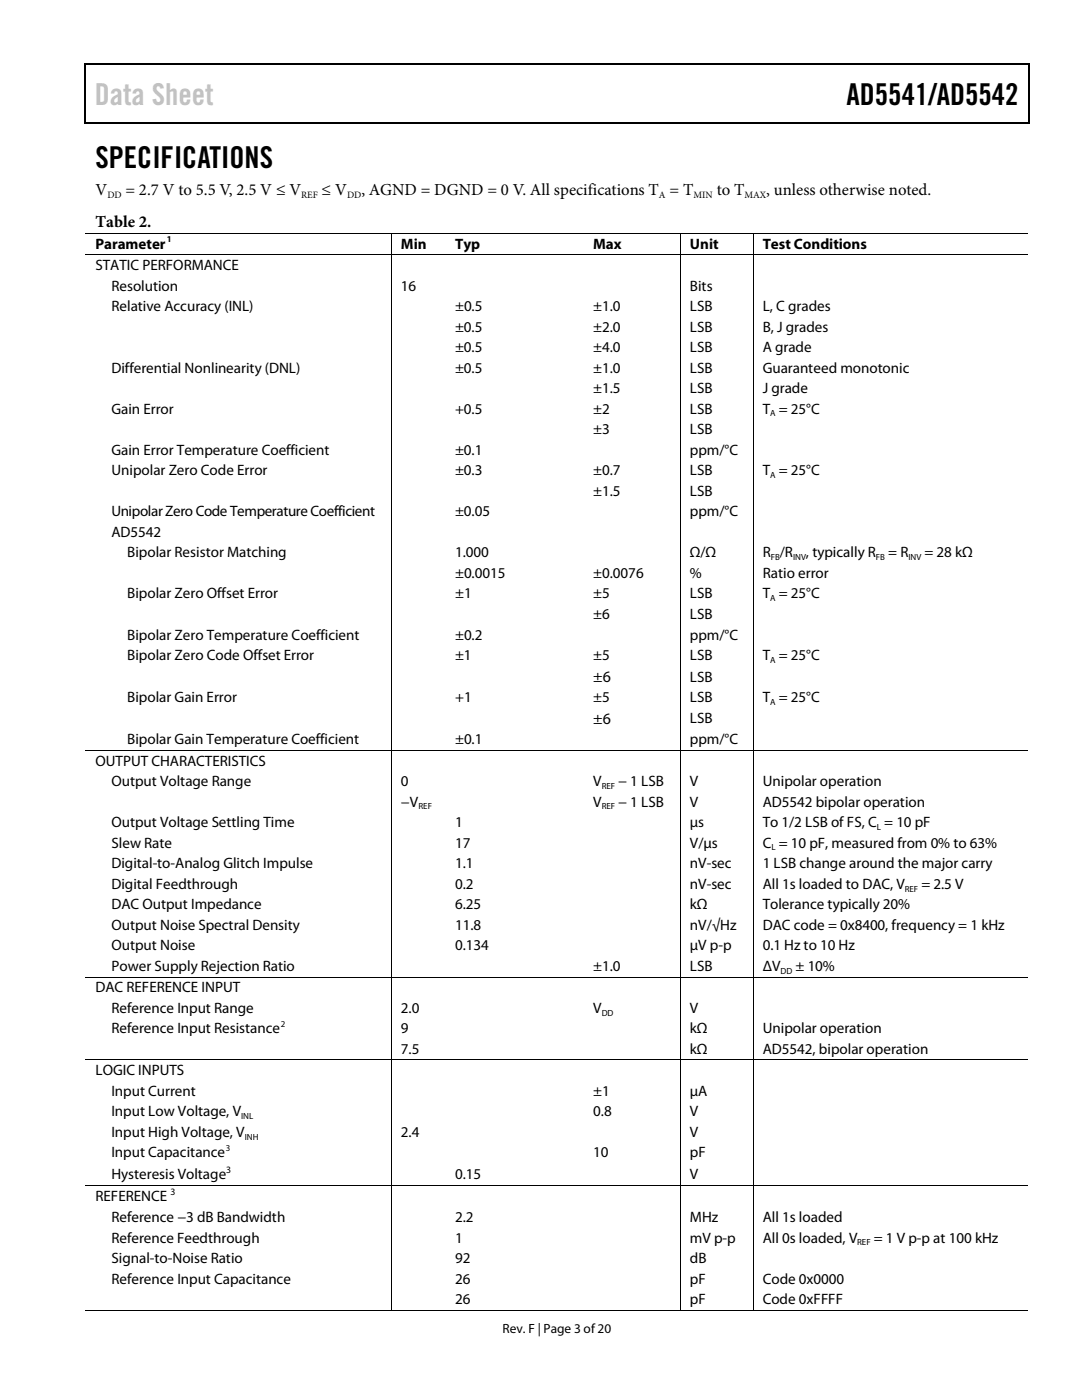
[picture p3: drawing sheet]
<svg xmlns="http://www.w3.org/2000/svg" width="216mm" height="279mm" viewBox="0 0 216 279" stroke-linecap="round" stroke-linejoin="round" font-family="sans-serif">
<defs><g id="words">
<text font-size="6" fill="#c1c1c1" x="18.9" y="20.9">Data Sheet</text>
<g font-size="6">
<text x="168.9" y="20.9">AD5541/AD5542</text>
<text x="19" y="33.6">SPECIFICATIONS</text>
</g>
<g font-size="3.3">
<text x="19" y="38.9">V</text>
<text x="25.1" y="38.9">= 2.7 V to 5.5 V, 2.5 V ≤ V</text>
<text x="64.2" y="38.9">≤ V</text>
<text x="72.1" y="38.9">, AGND = DGND = 0 V. All specifications T = T</text>
<text x="143" y="38.9">to T</text>
<text x="152.9" y="38.9">, unless otherwise noted.</text>
<text x="19.1" y="45.2">Table 2.</text>
</g>
<g font-size="3.2">
<text x="118.4" y="136">±6</text>
<text x="118.4" y="144.4">±6</text>
</g>
<g font-size="3">
<text x="19" y="49.6">Parameter</text>
<text x="19" y="53.9">STATIC PERFORMANCE</text>
<text x="80" y="49.6">Min</text>
<text x="90.8" y="49.6">Typ</text>
<text x="118.4" y="49.6">Max</text>
<text x="137.7" y="49.6">Unit</text>
<text x="152.2" y="49.6">Test Conditions</text>
<text x="22.2" y="58">Resolution</text>
<text x="80" y="58">16</text>
<text x="137.7" y="58">Bits</text>
<text x="22.2" y="62.1">Relative Accuracy (INL)</text>
<text x="90.8" y="62.1">±0.5</text>
<text x="118.4" y="62.1">±1.0</text>
<text x="137.7" y="62.1">LSB</text>
<text x="152.2" y="62.1">L, C grades</text>
<text x="90.8" y="66.2">±0.5</text>
<text x="90.8" y="70.3">±0.5</text>
<text x="118.4" y="66.2">±2.0</text>
<text x="118.4" y="70.3">±4.0</text>
<text x="137.7" y="66.2">LSB</text>
<text x="137.7" y="70.3">LSB</text>
<text x="152.2" y="66.2">B, J grades</text>
<text x="152.2" y="70.3">A grade</text>
<text x="22.2" y="74.4">Differential Nonlinearity (DNL)</text>
<text x="90.8" y="74.4">±0.5</text>
<text x="118.4" y="74.4">±1.0</text>
<text x="137.7" y="74.4">LSB</text>
<text x="152.2" y="74.4">Guaranteed monotonic</text>
<text x="22.2" y="82.5">Gain Error</text>
<text x="90.8" y="82.5">+0.5</text>
<text x="118.4" y="78.5">±1.5</text>
<text x="118.4" y="82.5">±2</text>
<text x="137.7" y="78.5">LSB</text>
<text x="137.7" y="82.5">LSB</text>
<text x="152.2" y="78.5">J grade</text>
<text x="152.2" y="82.5">T = 25°C</text>
<text x="118.4" y="86.7">±3</text>
<text x="137.7" y="86.7">LSB</text>
<text x="22.2" y="90.8">Gain Error Temperature Coefficient</text>
<text x="22.2" y="94.9">Unipolar Zero Code Error</text>
<text x="90.8" y="94.9">±0.3</text>
<text x="90.8" y="90.8">±0.1</text>
<text x="118.4" y="94.9">±0.7</text>
<text x="137.7" y="94.9">LSB</text>
<text x="137.7" y="90.8">ppm/°C</text>
<text x="152.2" y="94.9">T = 25°C</text>
<text x="118.4" y="99">±1.5</text>
<text x="137.7" y="99">LSB</text>
<text x="22.2" y="103">UnipolarZero Code Temperature Coefficient</text>
<text x="22.2" y="107.1">AD5542</text>
<text x="90.8" y="103">±0.05</text>
<text x="137.7" y="103">ppm/°C</text>
<text x="25.4" y="111.3">Bipolar Resistor Matching</text>
<text x="90.8" y="111.3">1.000</text>
<text x="137.7" y="111.3">Ω/Ω</text>
<text x="152.2" y="111.3">R /R</text>
<text x="160.8" y="111.3">, typically R</text>
<text x="177.2" y="111.3">= R</text>
<text x="184.5" y="111.3">= 28 kΩ</text>
<text x="25.4" y="119.4">Bipolar Zero Offset Error</text>
<text x="90.8" y="119.4">±1</text>
<text x="90.8" y="115.4">±0.0015</text>
<text x="118.4" y="119.4">±5</text>
<text x="118.4" y="115.4">±0.0076</text>
<text x="137.7" y="119.4">LSB</text>
<text x="137.7" y="115.4">%</text>
<text x="152.2" y="119.4">T = 25°C</text>
<text x="152.2" y="115.4">Ratio error</text>
<text x="118.4" y="123.5">±6</text>
<text x="137.7" y="123.5">LSB</text>
<text x="25.4" y="127.6">Bipolar Zero Temperature Coefficient</text>
<text x="25.4" y="131.7">Bipolar Zero Code Offset Error</text>
<text x="90.8" y="131.7">±1</text>
<text x="90.8" y="127.6">±0.2</text>
<text x="118.4" y="131.7">±5</text>
<text x="137.7" y="131.7">LSB</text>
<text x="137.7" y="127.6">ppm/°C</text>
<text x="152.2" y="131.7">T = 25°C</text>
<text x="137.7" y="136">LSB</text>
<text x="25.4" y="140.1">Bipolar Gain Error</text>
<text x="90.8" y="140.1">+1</text>
<text x="118.4" y="140.1">±5</text>
<text x="137.7" y="140.1">LSB</text>
<text x="152.2" y="140.1">T = 25°C</text>
<text x="25.4" y="148.5">Bipolar Gain Temperature Coefficient</text>
<text x="90.8" y="148.5">±0.1</text>
<text x="137.7" y="144.2">LSB</text>
<text x="137.7" y="148.5">ppm/°C</text>
<text x="19" y="152.8">OUTPUT CHARACTERISTICS</text>
<text x="22.2" y="156.9">Output Voltage Range</text>
<text x="80" y="156.9">0</text>
<text x="80" y="161">−V</text>
<text x="118.4" y="156.9">V</text>
<text x="118.4" y="161">V</text>
<text x="123.4" y="156.9">− 1 LSB</text>
<text x="123.4" y="161">− 1 LSB</text>
<text x="137.7" y="156.9">V</text>
<text x="137.7" y="161">V</text>
<text x="152.2" y="156.9">Unipolar operation</text>
<text x="152.2" y="161">AD5542 bipolar operation</text>
<text x="22.2" y="165.1">Output Voltage Settling Time</text>
<text x="90.8" y="165.1">1</text>
<text x="137.7" y="165.1">μs</text>
<text x="152.2" y="165.1">To 1/2 LSB of FS, C = 10 pF</text>
<text x="22.2" y="169.2">Slew Rate</text>
<text x="22.2" y="173.3">Digital-to-Analog Glitch Impulse</text>
<text x="90.8" y="169.2">17</text>
<text x="90.8" y="173.3">1.1</text>
<text x="137.7" y="169.2">V/μs</text>
<text x="137.7" y="173.3">nV-sec</text>
<text x="152.2" y="169.2">C = 10 pF, measured from 0% to 63%</text>
<text x="152.2" y="173.3">1 LSB change around the major carry</text>
<text x="22.2" y="177.4">Digital Feedthrough</text>
<text x="90.8" y="177.4">0.2</text>
<text x="137.7" y="177.4">nV-sec</text>
<text x="152.2" y="177.4">All 1s loaded to DAC, V</text>
<text x="183.9" y="177.4">= 2.5 V</text>
<text x="22.2" y="181.5">DAC Output Impedance</text>
<text x="22.2" y="185.6">Output Noise Spectral Density</text>
<text x="90.8" y="181.5">6.25</text>
<text x="90.8" y="185.6">11.8</text>
<text x="137.7" y="181.5">kΩ</text>
<text x="137.7" y="185.6">nV/√Hz</text>
<text x="152.2" y="185.6">DAC code = 0x8400, frequency = 1 kHz</text>
<text x="152.2" y="181.5">Tolerance typically 20%</text>
<text x="22.2" y="189.7">Output Noise</text>
<text x="90.8" y="189.7">0.134</text>
<text x="137.7" y="189.7">µV p-p</text>
<text x="152.2" y="189.7">0.1 Hz to 10 Hz</text>
<text x="22.2" y="193.8">Power Supply Rejection Ratio</text>
<text x="118.4" y="193.8">±1.0</text>
<text x="137.7" y="193.8">LSB</text>
<text x="152.2" y="193.8">ΔV</text>
<text x="158.7" y="193.8">± 10%</text>
<text x="19" y="198">DAC REFERENCE INPUT</text>
<text x="22.2" y="202.1">Reference Input Range</text>
<text x="80" y="202.1">2.0</text>
<text x="118.4" y="202.1">V</text>
<text x="137.7" y="202.1">V</text>
<text x="22.2" y="206.2">Reference Input Resistance</text>
<text x="80" y="206.2">9</text>
<text x="137.7" y="206.2">kΩ</text>
<text x="152.2" y="206.2">Unipolar operation</text>
<text x="19" y="214.6">LOGIC INPUTS</text>
<text x="80" y="210.3">7.5</text>
<text x="137.7" y="210.3">kΩ</text>
<text x="152.2" y="210.3">AD5542, bipolar operation</text>
<text x="22.2" y="218.7">Input Current</text>
<text x="118.4" y="218.7">±1</text>
<text x="137.7" y="218.7">μA</text>
<text x="22.2" y="222.8">Input Low Voltage, V</text>
<text x="22.2" y="226.9">Input High Voltage, V</text>
<text x="80" y="226.9">2.4</text>
<text x="118.4" y="222.8">0.8</text>
<text x="137.7" y="222.8">V</text>
<text x="137.7" y="226.9">V</text>
<text x="22.2" y="231">Input Capacitance</text>
<text x="118.4" y="231">10</text>
<text x="137.7" y="231">pF</text>
<text x="19" y="239.7">REFERENCE</text>
<text x="22.2" y="235.2">Hysteresis Voltage</text>
<text x="90.8" y="235.2">0.15</text>
<text x="137.7" y="235.2">V</text>
<text x="22.2" y="243.8">Reference −3 dB Bandwidth</text>
<text x="90.8" y="243.8">2.2</text>
<text x="137.7" y="243.8">MHz</text>
<text x="152.2" y="243.8">All 1s loaded</text>
<text x="22.2" y="248">Reference Feedthrough</text>
<text x="90.8" y="248">1</text>
<text x="137.7" y="248">mV p-p</text>
<text x="152.2" y="248">All 0s loaded, V</text>
<text x="174.4" y="248">= 1 V p-p at 100 kHz</text>
<text x="22.2" y="252.1">Signal-to-Noise Ratio</text>
<text x="22.2" y="256.2">Reference Input Capacitance</text>
<text x="90.8" y="252.1">92</text>
<text x="90.8" y="256.2">26</text>
<text x="137.7" y="252.1">dB</text>
<text x="137.7" y="256.2">pF</text>
<text x="152.2" y="256.2">Code 0x0000</text>
<text x="90.8" y="260.3">26</text>
<text x="137.7" y="260.3">pF</text>
<text x="152.2" y="260.3">Code 0xFFFF</text>
</g>
<text font-size="2.7" x="100.3" y="266">Rev. F | Page 3 of20</text>
<g font-size="1.9">
<text x="21.4" y="39.6">DD</text>
<text x="60.1" y="39.6">REF</text>
<text x="69.3" y="39.6">DD</text>
<text x="131.5" y="39.6">A</text>
<text x="138.4" y="39.6">MIN</text>
<text x="148.5" y="39.6">MAX</text>
<text x="34" y="238.5">3</text>
<text x="45.1" y="234">3</text>
</g>
<g font-size="1.8">
<text x="33.3" y="48.4">1</text>
<text x="153.7" y="83.1">A</text>
<text x="153.7" y="95.4">A</text>
<text x="153.8" y="111.8">FB</text>
<text x="158.2" y="111.8">INV</text>
<text x="174.8" y="111.8">FB</text>
<text x="181.3" y="111.8">INV</text>
<text x="153.7" y="120">A</text>
<text x="153.7" y="132.3">A</text>
<text x="153.7" y="140.7">A</text>
<text x="83.5" y="161.5">REF</text>
<text x="120.1" y="157.4">REF</text>
<text x="120.1" y="161.5">REF</text>
<text x="175" y="165.7">L</text>
<text x="153.9" y="169.7">L</text>
<text x="180.6" y="177.9">REF</text>
<text x="155.7" y="194.3">DD</text>
<text x="120.1" y="202.7">DD</text>
<text x="56" y="205">2</text>
<text x="48.1" y="223.4">INL</text>
<text x="48.9" y="227.5">INH</text>
<text x="45.1" y="229.7">3</text>
<text x="171.1" y="248.5">REF</text>
</g>
</g></defs>
<g fill="#000">
<path d="M16.9 12.7h.2v1h-.2zM16.9 12.7h.2v.3h-.2zM86.6 12.7h.2v.3h-.2zM205.1 12.7h.3v1h-.3zM205.1 12.7h.3v.3h-.3zM16.9 24.4h.2v.2h-.2zM86.3 24.4h.3v.2h-.3zM205.1 24.4h.3v.2h-.3zM78 46.4h.2v.2h-.2zM78 50.8h.2v.1h-.2zM88.9 46.4h.2v.2h-.2zM88.9 50.8h.2v.1h-.2z"/>
<path d="M116.5 46.4h.1v.2h-.1zM116.5 50.8h.1v.1h-.1zM135.7 46.4h.2v.2h-.2zM135.7 50.8h.2v.1h-.2zM150.2 46.4h.2v.2h-.2zM150.2 50.8h.2v.1h-.2zM78 149.6h.2v.2h-.2zM88.9 149.6h.2v.2h-.2zM116.5 149.6h.1v.2h-.1zM135.7 149.6h.2v.2h-.2zM150.2 149.6h.2v.2h-.2zM78 194.9h.2v.2h-.2z"/>
<path d="M88.9 194.9h.2v.2h-.2zM116.5 194.9h.1v.2h-.1zM135.7 194.9h.2v.2h-.2zM150.2 194.9h.2v.2h-.2zM78 211.5h.2v.1h-.2zM88.9 211.5h.2v.1h-.2zM116.5 211.5h.1v.1h-.1zM135.7 211.5h.2v.1h-.2zM150.2 211.5h.2v.1h-.2zM78 236.4h.2v.2h-.2zM88.9 236.4h.2v.2h-.2zM116.5 236.4h.1v.2h-.1z"/>
<path d="M135.7 236.4h.2v.2h-.2zM150.2 236.4h.2v.2h-.2zM78 261.5h.2v.1h-.2zM88.6 261.5h.2v.1h-.2zM116.2 261.5h.2v.1h-.2zM135.7 261.5h.2v.1h-.2zM150.2 261.5h.2v.1h-.2z"/>
</g>
<path d="M17 13.7v10.7M17.1 12.8h69.5M86.8 12.8h118.3M205.2 13.7v10.7M17.1 24.5h188" fill="none" stroke="#000" stroke-width=".25"/>
<g fill="none" stroke="#000" stroke-width=".2">
<path d="M17.1 46.5h60.9M17.1 50.8h60.9M78.1 46.6v4.2M78.1 50.9v98.7M78.2 46.5h10.7M78.2 50.8h10.7M89.1 46.5h27.4M89.1 50.8h27.4M116.6 46.5h19.1M116.6 50.8h19.1M135.8 46.6v4.2M135.8 50.9v98.7"/>
<path d="M135.9 46.5h14.3M135.9 50.8h14.3M150.3 46.6v4.2M150.3 50.9v98.7M150.4 46.5h54.7M150.4 50.8h54.7M17.1 149.7h60.9M78.1 149.8v45.1M78.2 149.7h10.7M89.1 149.7h27.4M116.6 149.7h19.1M135.8 149.8v45.1"/>
<path d="M135.9 149.7h14.3M150.3 149.8v45.1M150.4 149.7h54.7M17.1 195h60.9M78.1 195.1v16.4M78.2 195h10.7M89.1 195h27.4M116.6 195h19.1M135.8 195.1v16.4M135.9 195h14.3M150.3 195.1v16.4M150.4 195h54.7"/>
<path d="M17.1 211.5h60.9M78.1 211.6v24.8M78.2 211.5h10.7M89.1 211.5h27.4M116.6 211.5h19.1M135.8 211.6v24.8M135.9 211.5h14.3M150.3 211.6v24.8M150.4 211.5h54.7M17.1 236.5h60.9M78.1 236.6v24.9M78.2 236.5h10.7"/>
<path d="M89.1 236.5h27.4M116.6 236.5h19.1M135.8 236.6v24.9M135.9 236.5h14.3M150.3 236.6v24.9M150.4 236.5h54.7M17.1 261.5h60.9M78.2 261.5h57.5M135.9 261.5h14.3M150.4 261.5h54.7"/>
</g>
<use href="#words"/>
</svg>
